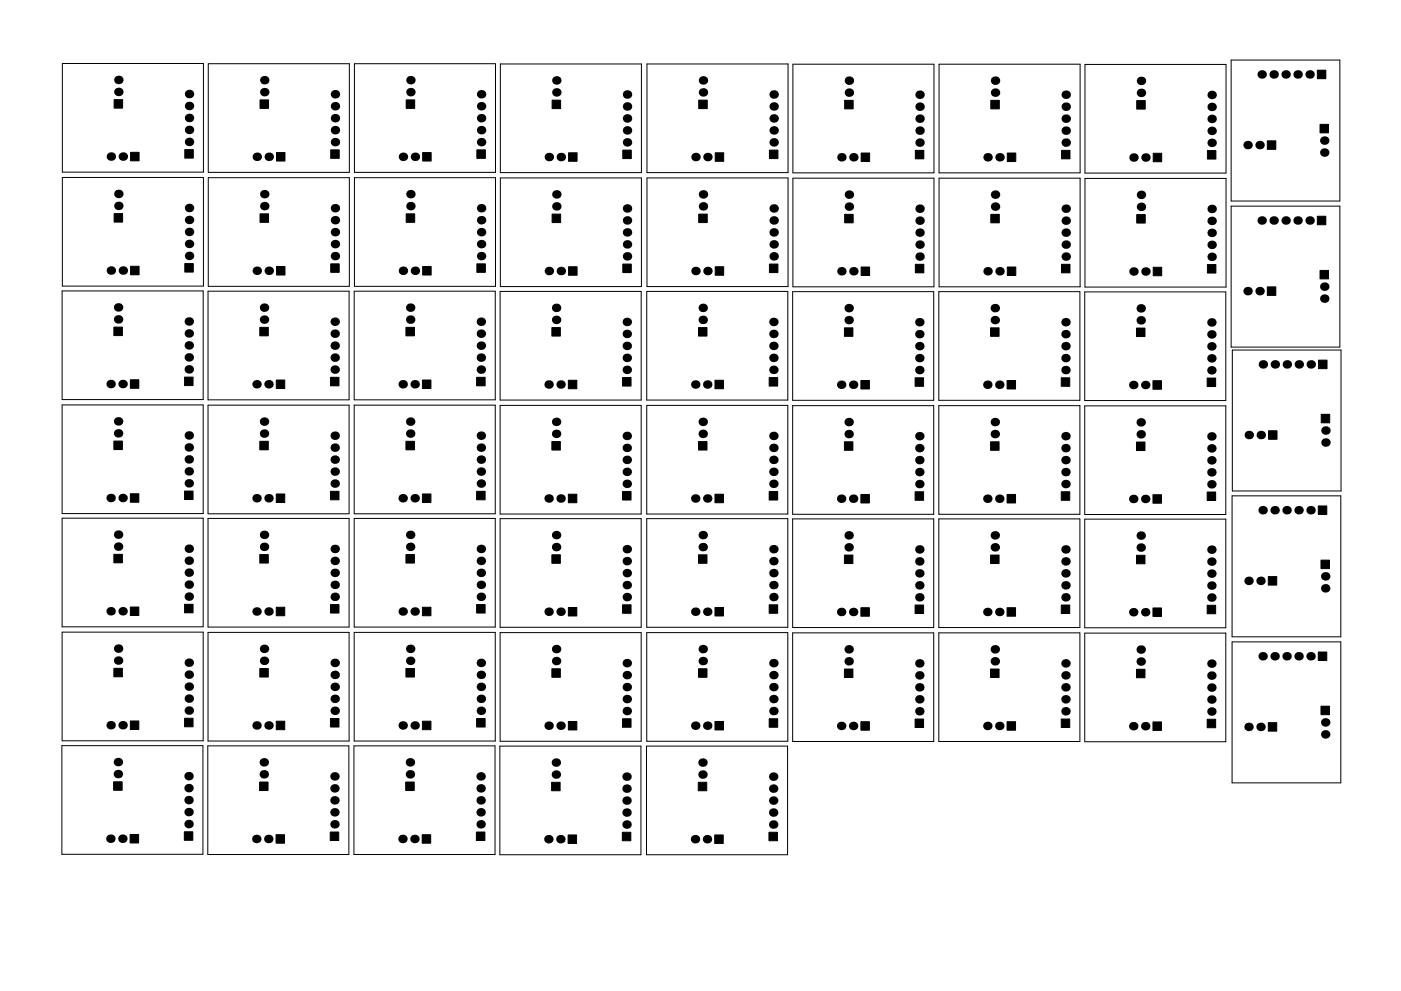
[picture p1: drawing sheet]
<svg xmlns="http://www.w3.org/2000/svg" width="297mm" height="210mm" viewBox="0 0 297 210" stroke-linecap="round" stroke-linejoin="round" font-family="sans-serif">
<g fill="none" stroke="#000" stroke-width=".21">
<path d="M13.2 13.5h29.9v23h-29.9zM44.2 13.5h29.9v23.1h-29.9zM75.1 13.5h30v23.1h-30zM106.1 13.6h29.9v23h-29.9zM137.2 13.6h29.9v23h-29.9zM168.1 13.6h29.9v23.1h-29.9zM199.1 13.6h29.9v23.1h-29.9zM230 13.7h29.9v23h-29.9zM261 12.7h23.1v30h-23.1zM13.2 37.6h29.9v23.1h-29.9zM44.2 37.7h29.9v23.1h-29.9zM75.1 37.7h30v23.1h-30z"/>
<path d="M106.1 37.8h29.9v23h-29.9zM137.2 37.8h29.9v23h-29.9zM168.1 37.8h29.9v23.1h-29.9zM199.1 37.8h29.9v23.1h-29.9zM230 37.9h29.9v23h-29.9zM261 43.7h23.1v29.9h-23.1zM13.2 61.7h29.9v23.1h-29.9zM44.1 61.8h29.9v23h-29.9zM75.1 61.8h29.9v23h-29.9zM106 61.8h29.9v23.1h-29.9zM137.1 61.8h29.9v23.1h-29.9zM168.1 61.9h29.9v23h-29.9z"/>
<path d="M199 61.9h30v23h-30zM230 61.9h29.9v23.1h-29.9zM261.3 74.3h23v29.9h-23zM13.2 85.9h29.9v23.1h-29.9zM44.1 86h29.9v23h-29.9zM75.1 86h29.9v23h-29.9zM106 86h29.9v23.1h-29.9zM137.1 86h29.9v23.1h-29.9zM168.1 86.1h29.9v23h-29.9zM199 86.1h30v23h-30zM230 86.1h29.9v23.1h-29.9zM13.2 109.9h29.9v23.1h-29.9z"/>
<path d="M44.1 110h29.9v23h-29.9zM75.1 110h29.9v23h-29.9zM106 110h29.9v23.1h-29.9zM137.1 110h29.9v23.1h-29.9zM168.1 110.1h29.9v23h-29.9zM199 110.1h30v23h-30zM230 110.1h29.9v23.1h-29.9zM261.2 105.2h23.1v29.9h-23.1zM13.2 134.1h29.9v23.1h-29.9zM44.1 134.2h29.9v23h-29.9zM75.1 134.2h29.9v23h-29.9zM106 134.2h29.9v23.1h-29.9z"/>
<path d="M137.1 134.2h29.9v23.1h-29.9zM168.1 134.3h29.9v23h-29.9zM199 134.3h30v23h-30zM230 134.3h29.9v23.1h-29.9zM261.2 136.2h23.1v29.9h-23.1zM13.1 158.2h29.9v23h-29.9zM44.1 158.2h29.9v23.1h-29.9zM75 158.2h30v23.1h-30zM106 158.3h29.9v23.1h-29.9zM137.1 158.3h29.9v23.1h-29.9z"/>
</g>
<g fill="#000" stroke="#000" stroke-width=".21">
<path d="M279.3 14.9h1.8v1.8h-1.8zM24.2 21.1h1.8v1.8h-1.8zM27.7 32.3h1.8v1.8h-1.8zM39.2 31.7h1.8v1.8h-1.8zM55.1 21.2h1.8v1.8h-1.8zM58.6 32.4h1.8v1.8h-1.8zM70.1 31.8h1.8v1.8h-1.8zM86.1 21.2h1.8v1.8h-1.8zM89.6 32.4h1.8v1.8h-1.8zM101.1 31.8h1.8v1.8h-1.8zM117.1 21.2h1.8v1.8h-1.8zM120.6 32.4h1.8v1.8h-1.8z"/>
<path d="M132 31.8h1.8v1.8h-1.8zM148.1 21.2h1.8v1.8h-1.8zM151.6 32.4h1.8v1.8h-1.8zM163.1 31.8h1.8v1.8h-1.8zM179.1 21.3h1.8v1.8h-1.8zM182.6 32.5h1.8v1.8h-1.8zM194.1 31.9h1.8v1.8h-1.8zM210.1 21.3h1.8v1.8h-1.8zM213.6 32.5h1.8v1.8h-1.8zM225.1 31.9h1.8v1.8h-1.8zM241 21.3h1.8v1.8h-1.8zM244.5 32.5h1.8v1.8h-1.8z"/>
<path d="M256 31.9h1.8v1.8h-1.8zM268.7 29.9h1.8v1.8h-1.8zM279.9 26.4h1.8v1.8h-1.8zM24.2 45.3h1.8v1.8h-1.8zM27.7 56.5h1.8v1.8h-1.8zM39.2 55.9h1.8v1.8h-1.8zM55.1 45.4h1.8v1.8h-1.8zM58.6 56.5h1.8v1.8h-1.8zM70.1 56h1.8v1.8h-1.8zM86.1 45.4h1.8v1.8h-1.8zM89.6 56.5h1.8v1.8h-1.8zM101.1 56h1.8v1.8h-1.8z"/>
<path d="M117.1 45.4h1.8v1.8h-1.8zM120.6 56.6h1.8v1.8h-1.8zM132 56h1.8v1.8h-1.8zM148.1 45.4h1.8v1.8h-1.8zM151.6 56.6h1.8v1.8h-1.8zM163.1 56h1.8v1.8h-1.8zM179.1 45.5h1.8v1.8h-1.8zM182.6 56.7h1.8v1.8h-1.8zM194.1 56.1h1.8v1.8h-1.8zM210.1 45.5h1.8v1.8h-1.8zM213.6 56.7h1.8v1.8h-1.8zM225.1 56.1h1.8v1.8h-1.8z"/>
<path d="M241 45.5h1.8v1.8h-1.8zM244.5 56.7h1.8v1.8h-1.8zM256 56.1h1.8v1.8h-1.8zM279.3 45.9h1.8v1.8h-1.8zM279.9 57.4h1.8v1.8h-1.8zM24.1 69.4h1.8v1.8h-1.8zM55.1 69.5h1.8v1.8h-1.8zM86.1 69.5h1.8v1.8h-1.8zM117 69.5h1.8v1.8h-1.8zM148.1 69.5h1.8v1.8h-1.8zM179 69.6h1.8v1.8h-1.8zM210 69.6h1.8v1.8h-1.8z"/>
<path d="M241 69.6h1.8v1.8h-1.8zM268.7 60.9h1.8v1.8h-1.8zM279.6 76.4h1.8v1.8h-1.8zM24.1 93.6h1.8v1.8h-1.8zM27.6 80.6h1.8v1.8h-1.8zM39.1 80h1.8v1.8h-1.8zM55.1 93.6h1.8v1.8h-1.8zM58.6 80.6h1.8v1.8h-1.8zM70.1 80.1h1.8v1.8h-1.8zM86.1 93.6h1.8v1.8h-1.8zM89.6 80.6h1.8v1.8h-1.8zM101.1 80.1h1.8v1.8h-1.8z"/>
<path d="M117 93.7h1.8v1.8h-1.8zM120.5 80.7h1.8v1.8h-1.8zM132 80.1h1.8v1.8h-1.8zM148.1 93.7h1.8v1.8h-1.8zM151.6 80.7h1.8v1.8h-1.8zM163.1 80.1h1.8v1.8h-1.8zM179 93.7h1.8v1.8h-1.8zM182.5 80.7h1.8v1.8h-1.8zM194 80.2h1.8v1.8h-1.8zM210 93.7h1.8v1.8h-1.8zM213.5 80.7h1.8v1.8h-1.8zM225 80.2h1.8v1.8h-1.8z"/>
<path d="M241 93.8h1.8v1.8h-1.8zM244.5 80.8h1.8v1.8h-1.8zM255.9 80.2h1.8v1.8h-1.8zM269 91.4h1.7v1.8h-1.7zM280.1 87.9h1.8v1.8h-1.8zM24.1 117.6h1.8v1.8h-1.8zM27.6 104.8h1.8v1.8h-1.8zM39.1 104.2h1.8v1.8h-1.8zM55.1 117.7h1.8v1.8h-1.8zM58.6 104.8h1.8v1.8h-1.8zM70.1 104.2h1.8v1.8h-1.8zM86.1 117.7h1.8v1.8h-1.8z"/>
<path d="M89.6 104.8h1.8v1.8h-1.8zM101.1 104.2h1.8v1.8h-1.8zM117 117.7h1.8v1.8h-1.8zM120.5 104.9h1.8v1.8h-1.8zM132 104.3h1.8v1.8h-1.8zM148.1 117.7h1.8v1.8h-1.8zM151.6 104.9h1.8v1.8h-1.8zM163.1 104.3h1.8v1.8h-1.8zM179 117.8h1.8v1.8h-1.8zM182.5 104.9h1.8v1.8h-1.8zM194 104.3h1.8v1.8h-1.8zM210 117.8h1.8v1.8h-1.8z"/>
<path d="M213.5 104.9h1.8v1.8h-1.8zM225 104.3h1.8v1.8h-1.8zM241 117.8h1.8v1.8h-1.8zM244.5 105h1.8v1.8h-1.8zM255.9 104.4h1.8v1.8h-1.8zM279.5 107.3h1.8v1.8h-1.8zM27.6 128.8h1.8v1.8h-1.8zM39.1 128.2h1.8v1.8h-1.8zM58.6 128.8h1.8v1.8h-1.8zM70.1 128.3h1.8v1.8h-1.8zM89.6 128.8h1.8v1.8h-1.8zM101.1 128.3h1.8v1.8h-1.8z"/>
<path d="M120.5 128.9h1.8v1.8h-1.8zM132 128.3h1.8v1.8h-1.8zM151.6 128.9h1.8v1.8h-1.8zM163.1 128.3h1.8v1.8h-1.8zM182.5 128.9h1.8v1.8h-1.8zM194 128.4h1.8v1.8h-1.8zM213.5 128.9h1.8v1.8h-1.8zM225 128.4h1.8v1.8h-1.8zM244.5 129h1.8v1.8h-1.8zM255.9 128.4h1.8v1.8h-1.8zM268.9 122.3h1.8v1.8h-1.8zM279.5 138.3h1.8v1.8h-1.8z"/>
<path d="M280.1 118.8h1.8v1.8h-1.8zM24.1 141.8h1.8v1.8h-1.8zM27.6 153h1.8v1.8h-1.8zM39.1 152.4h1.8v1.8h-1.8zM55.1 141.8h1.8v1.8h-1.8zM58.6 153h1.8v1.8h-1.8zM70.1 152.4h1.8v1.8h-1.8zM86.1 141.8h1.8v1.8h-1.8zM89.6 153h1.8v1.8h-1.8zM101.1 152.4h1.8v1.8h-1.8zM117 141.9h1.8v1.8h-1.8zM120.5 153.1h1.8v1.8h-1.8z"/>
<path d="M132 152.5h1.8v1.8h-1.8zM148.1 141.9h1.8v1.8h-1.8zM151.6 153.1h1.8v1.8h-1.8zM163.1 152.5h1.8v1.8h-1.8zM179 141.9h1.8v1.8h-1.8zM182.5 153.1h1.8v1.8h-1.8zM194 152.5h1.8v1.8h-1.8zM210 141.9h1.8v1.8h-1.8zM213.5 153.1h1.8v1.8h-1.8zM225 152.5h1.8v1.8h-1.8zM241 142h1.8v1.8h-1.8zM244.5 153.2h1.8v1.8h-1.8z"/>
<path d="M255.9 152.6h1.8v1.8h-1.8zM268.9 153.3h1.8v1.8h-1.8zM280.1 149.8h1.8v1.8h-1.8zM24.1 165.9h1.8v1.8h-1.8zM27.6 177h1.8v1.8h-1.8zM39.1 176.5h1.8v1.8h-1.8zM55 165.9h1.8v1.8h-1.8zM58.5 177.1h1.8v1.8h-1.8zM70 176.5h1.8v1.8h-1.8zM86 165.9h1.8v1.8h-1.8zM89.5 177.1h1.8v1.8h-1.8zM101 176.5h1.8v1.8h-1.8z"/>
<path d="M117 166h1.8v1.8h-1.8zM120.4 177.1h1.8v1.8h-1.8zM131.9 176.6h1.8v1.8h-1.8zM148 166h1.8v1.8h-1.8zM151.5 177.1h1.8v1.8h-1.8zM163 176.6h1.8v1.8h-1.8z"/>
</g>
<g fill="#000">
<circle cx="25.1" cy="17" r=".9"/>
<circle cx="25.1" cy="19.5" r=".9"/>
<circle cx="40.1" cy="19.9" r=".9"/>
<circle cx="56" cy="19.6" r=".9"/>
<circle cx="56" cy="17" r=".9"/>
<circle cx="71" cy="20" r=".9"/>
<circle cx="87" cy="17" r=".9"/>
<circle cx="87" cy="19.6" r=".9"/>
<circle cx="102" cy="20" r=".9"/>
<circle cx="118" cy="17.1" r=".9"/>
<circle cx="118" cy="19.6" r=".9"/>
<circle cx="149" cy="19.6" r=".9"/>
<circle cx="149" cy="17.1" r=".9"/>
<circle cx="180" cy="17.1" r=".9"/>
<circle cx="180" cy="19.7" r=".9"/>
<circle cx="211" cy="19.7" r=".9"/>
<circle cx="211" cy="17.1" r=".9"/>
<circle cx="241.9" cy="19.7" r=".9"/>
<circle cx="241.9" cy="17.2" r=".9"/>
<circle cx="267.5" cy="15.8" r=".9"/>
<circle cx="270" cy="15.8" r=".9"/>
<circle cx="272.6" cy="15.8" r=".9"/>
<circle cx="275.1" cy="15.8" r=".9"/>
<circle cx="277.7" cy="15.8" r=".9"/>
<circle cx="23.5" cy="33.2" r=".9"/>
<circle cx="26" cy="33.2" r=".9"/>
<circle cx="40.1" cy="22.5" r=".9"/>
<circle cx="40.1" cy="25" r=".9"/>
<circle cx="40.1" cy="27.6" r=".9"/>
<circle cx="40.1" cy="30.1" r=".9"/>
<circle cx="54.4" cy="33.3" r=".9"/>
<circle cx="57" cy="33.3" r=".9"/>
<circle cx="71" cy="22.5" r=".9"/>
<circle cx="71" cy="27.6" r=".9"/>
<circle cx="71" cy="30.2" r=".9"/>
<circle cx="71" cy="25.1" r=".9"/>
<circle cx="85.4" cy="33.3" r=".9"/>
<circle cx="88" cy="33.3" r=".9"/>
<circle cx="102" cy="30.2" r=".9"/>
<circle cx="102" cy="27.6" r=".9"/>
<circle cx="102" cy="25.1" r=".9"/>
<circle cx="102" cy="22.5" r=".9"/>
<circle cx="116.4" cy="33.3" r=".9"/>
<circle cx="118.9" cy="33.3" r=".9"/>
<circle cx="132.9" cy="27.7" r=".9"/>
<circle cx="132.9" cy="22.6" r=".9"/>
<circle cx="132.9" cy="20" r=".9"/>
<circle cx="132.9" cy="25.1" r=".9"/>
<circle cx="132.9" cy="30.2" r=".9"/>
<circle cx="147.5" cy="33.3" r=".9"/>
<circle cx="150" cy="33.3" r=".9"/>
<circle cx="164" cy="27.7" r=".9"/>
<circle cx="164" cy="22.6" r=".9"/>
<circle cx="164" cy="30.2" r=".9"/>
<circle cx="164" cy="20" r=".9"/>
<circle cx="164" cy="25.1" r=".9"/>
<circle cx="178.4" cy="33.4" r=".9"/>
<circle cx="180.9" cy="33.4" r=".9"/>
<circle cx="195" cy="30.3" r=".9"/>
<circle cx="195" cy="22.6" r=".9"/>
<circle cx="195" cy="27.7" r=".9"/>
<circle cx="195" cy="20.1" r=".9"/>
<circle cx="195" cy="25.2" r=".9"/>
<circle cx="209.4" cy="33.4" r=".9"/>
<circle cx="211.9" cy="33.4" r=".9"/>
<circle cx="226" cy="22.6" r=".9"/>
<circle cx="226" cy="20.1" r=".9"/>
<circle cx="226" cy="25.2" r=".9"/>
<circle cx="226" cy="27.7" r=".9"/>
<circle cx="226" cy="30.3" r=".9"/>
<circle cx="240.3" cy="33.4" r=".9"/>
<circle cx="242.9" cy="33.4" r=".9"/>
<circle cx="256.9" cy="27.8" r=".9"/>
<circle cx="256.9" cy="22.7" r=".9"/>
<circle cx="256.9" cy="20.1" r=".9"/>
<circle cx="256.9" cy="25.2" r=".9"/>
<circle cx="256.9" cy="30.3" r=".9"/>
<circle cx="264.5" cy="30.8" r=".9"/>
<circle cx="267.1" cy="30.8" r=".9"/>
<circle cx="280.8" cy="29.8" r=".9"/>
<circle cx="280.8" cy="32.4" r=".9"/>
<circle cx="23.5" cy="57.4" r=".9"/>
<circle cx="25.1" cy="43.7" r=".9"/>
<circle cx="25.1" cy="41.1" r=".9"/>
<circle cx="26" cy="57.4" r=".9"/>
<circle cx="40.1" cy="51.7" r=".9"/>
<circle cx="40.1" cy="49.2" r=".9"/>
<circle cx="40.1" cy="46.7" r=".9"/>
<circle cx="40.1" cy="44.1" r=".9"/>
<circle cx="40.1" cy="54.3" r=".9"/>
<circle cx="54.4" cy="57.4" r=".9"/>
<circle cx="56" cy="41.2" r=".9"/>
<circle cx="56" cy="43.7" r=".9"/>
<circle cx="57" cy="57.4" r=".9"/>
<circle cx="71" cy="44.2" r=".9"/>
<circle cx="71" cy="46.7" r=".9"/>
<circle cx="71" cy="51.8" r=".9"/>
<circle cx="71" cy="54.3" r=".9"/>
<circle cx="71" cy="49.3" r=".9"/>
<circle cx="85.4" cy="57.4" r=".9"/>
<circle cx="87" cy="41.2" r=".9"/>
<circle cx="87" cy="43.7" r=".9"/>
<circle cx="88" cy="57.4" r=".9"/>
<circle cx="102" cy="49.3" r=".9"/>
<circle cx="102" cy="44.2" r=".9"/>
<circle cx="102" cy="51.8" r=".9"/>
<circle cx="102" cy="46.7" r=".9"/>
<circle cx="102" cy="54.3" r=".9"/>
<circle cx="116.4" cy="57.5" r=".9"/>
<circle cx="118" cy="43.8" r=".9"/>
<circle cx="118" cy="41.2" r=".9"/>
<circle cx="118.9" cy="57.5" r=".9"/>
<circle cx="132.9" cy="54.4" r=".9"/>
<circle cx="132.9" cy="46.8" r=".9"/>
<circle cx="132.9" cy="44.2" r=".9"/>
<circle cx="132.9" cy="49.3" r=".9"/>
<circle cx="132.9" cy="51.8" r=".9"/>
<circle cx="147.5" cy="57.5" r=".9"/>
<circle cx="149" cy="41.2" r=".9"/>
<circle cx="149" cy="43.8" r=".9"/>
<circle cx="150" cy="57.5" r=".9"/>
<circle cx="164" cy="51.8" r=".9"/>
<circle cx="164" cy="54.4" r=".9"/>
<circle cx="164" cy="44.2" r=".9"/>
<circle cx="164" cy="46.8" r=".9"/>
<circle cx="164" cy="49.3" r=".9"/>
<circle cx="178.4" cy="57.6" r=".9"/>
<circle cx="180" cy="41.3" r=".9"/>
<circle cx="180" cy="43.8" r=".9"/>
<circle cx="180.9" cy="57.6" r=".9"/>
<circle cx="195" cy="49.4" r=".9"/>
<circle cx="195" cy="51.9" r=".9"/>
<circle cx="195" cy="46.8" r=".9"/>
<circle cx="195" cy="44.3" r=".9"/>
<circle cx="195" cy="54.4" r=".9"/>
<circle cx="209.4" cy="57.6" r=".9"/>
<circle cx="211" cy="43.8" r=".9"/>
<circle cx="211" cy="41.3" r=".9"/>
<circle cx="211.9" cy="57.6" r=".9"/>
<circle cx="226" cy="54.4" r=".9"/>
<circle cx="226" cy="51.9" r=".9"/>
<circle cx="226" cy="49.4" r=".9"/>
<circle cx="226" cy="46.8" r=".9"/>
<circle cx="226" cy="44.3" r=".9"/>
<circle cx="240.3" cy="57.6" r=".9"/>
<circle cx="241.9" cy="43.9" r=".9"/>
<circle cx="241.9" cy="41.3" r=".9"/>
<circle cx="242.9" cy="57.6" r=".9"/>
<circle cx="256.9" cy="46.9" r=".9"/>
<circle cx="256.9" cy="44.3" r=".9"/>
<circle cx="256.9" cy="49.4" r=".9"/>
<circle cx="256.9" cy="52" r=".9"/>
<circle cx="256.9" cy="54.5" r=".9"/>
<circle cx="267.5" cy="46.8" r=".9"/>
<circle cx="270" cy="46.8" r=".9"/>
<circle cx="272.6" cy="46.8" r=".9"/>
<circle cx="275.1" cy="46.8" r=".9"/>
<circle cx="277.7" cy="46.8" r=".9"/>
<circle cx="25" cy="65.2" r=".9"/>
<circle cx="25" cy="67.8" r=".9"/>
<circle cx="40" cy="70.7" r=".9"/>
<circle cx="40" cy="75.8" r=".9"/>
<circle cx="40" cy="73.3" r=".9"/>
<circle cx="40" cy="68.2" r=".9"/>
<circle cx="40" cy="78.4" r=".9"/>
<circle cx="56" cy="67.8" r=".9"/>
<circle cx="56" cy="65.3" r=".9"/>
<circle cx="71" cy="68.3" r=".9"/>
<circle cx="71" cy="70.8" r=".9"/>
<circle cx="71" cy="73.3" r=".9"/>
<circle cx="71" cy="75.9" r=".9"/>
<circle cx="71" cy="78.4" r=".9"/>
<circle cx="87" cy="67.8" r=".9"/>
<circle cx="87" cy="65.3" r=".9"/>
<circle cx="102" cy="70.8" r=".9"/>
<circle cx="102" cy="68.3" r=".9"/>
<circle cx="102" cy="73.3" r=".9"/>
<circle cx="102" cy="75.9" r=".9"/>
<circle cx="102" cy="78.4" r=".9"/>
<circle cx="117.9" cy="65.3" r=".9"/>
<circle cx="117.9" cy="67.9" r=".9"/>
<circle cx="132.9" cy="68.3" r=".9"/>
<circle cx="132.9" cy="78.5" r=".9"/>
<circle cx="132.9" cy="75.9" r=".9"/>
<circle cx="132.9" cy="73.4" r=".9"/>
<circle cx="132.9" cy="70.8" r=".9"/>
<circle cx="149" cy="67.9" r=".9"/>
<circle cx="149" cy="65.3" r=".9"/>
<circle cx="164" cy="73.4" r=".9"/>
<circle cx="164" cy="75.9" r=".9"/>
<circle cx="164" cy="78.5" r=".9"/>
<circle cx="164" cy="70.8" r=".9"/>
<circle cx="164" cy="68.3" r=".9"/>
<circle cx="179.9" cy="67.9" r=".9"/>
<circle cx="179.9" cy="65.4" r=".9"/>
<circle cx="194.9" cy="76" r=".9"/>
<circle cx="194.9" cy="68.4" r=".9"/>
<circle cx="194.9" cy="78.5" r=".9"/>
<circle cx="194.9" cy="73.4" r=".9"/>
<circle cx="194.9" cy="70.9" r=".9"/>
<circle cx="210.9" cy="65.4" r=".9"/>
<circle cx="210.9" cy="67.9" r=".9"/>
<circle cx="225.9" cy="73.4" r=".9"/>
<circle cx="225.9" cy="70.9" r=".9"/>
<circle cx="225.9" cy="78.5" r=".9"/>
<circle cx="225.9" cy="76" r=".9"/>
<circle cx="225.9" cy="68.4" r=".9"/>
<circle cx="241.9" cy="68" r=".9"/>
<circle cx="241.9" cy="65.4" r=".9"/>
<circle cx="256.8" cy="73.5" r=".9"/>
<circle cx="256.8" cy="70.9" r=".9"/>
<circle cx="256.8" cy="68.4" r=".9"/>
<circle cx="256.8" cy="78.6" r=".9"/>
<circle cx="256.8" cy="76" r=".9"/>
<circle cx="264.5" cy="61.8" r=".9"/>
<circle cx="267.1" cy="61.8" r=".9"/>
<circle cx="267.8" cy="77.3" r=".9"/>
<circle cx="270.3" cy="77.3" r=".9"/>
<circle cx="272.8" cy="77.3" r=".9"/>
<circle cx="275.4" cy="77.3" r=".9"/>
<circle cx="277.9" cy="77.3" r=".9"/>
<circle cx="280.8" cy="60.8" r=".9"/>
<circle cx="280.8" cy="63.4" r=".9"/>
<circle cx="23.5" cy="81.5" r=".9"/>
<circle cx="25" cy="91.9" r=".9"/>
<circle cx="25" cy="89.4" r=".9"/>
<circle cx="26" cy="81.5" r=".9"/>
<circle cx="40" cy="97.5" r=".9"/>
<circle cx="40" cy="94.9" r=".9"/>
<circle cx="40" cy="92.4" r=".9"/>
<circle cx="54.4" cy="81.5" r=".9"/>
<circle cx="56" cy="89.5" r=".9"/>
<circle cx="56" cy="92" r=".9"/>
<circle cx="56.9" cy="81.5" r=".9"/>
<circle cx="71" cy="97.5" r=".9"/>
<circle cx="71" cy="95" r=".9"/>
<circle cx="71" cy="92.4" r=".9"/>
<circle cx="85.4" cy="81.5" r=".9"/>
<circle cx="87" cy="92" r=".9"/>
<circle cx="87" cy="89.5" r=".9"/>
<circle cx="87.9" cy="81.5" r=".9"/>
<circle cx="102" cy="92.4" r=".9"/>
<circle cx="102" cy="95" r=".9"/>
<circle cx="102" cy="97.5" r=".9"/>
<circle cx="116.3" cy="81.6" r=".9"/>
<circle cx="117.9" cy="89.5" r=".9"/>
<circle cx="117.9" cy="92" r=".9"/>
<circle cx="118.9" cy="81.6" r=".9"/>
<circle cx="132.9" cy="92.5" r=".9"/>
<circle cx="132.9" cy="95" r=".9"/>
<circle cx="132.9" cy="97.6" r=".9"/>
<circle cx="147.4" cy="81.6" r=".9"/>
<circle cx="149" cy="89.5" r=".9"/>
<circle cx="149" cy="92" r=".9"/>
<circle cx="149.9" cy="81.6" r=".9"/>
<circle cx="164" cy="97.6" r=".9"/>
<circle cx="164" cy="92.5" r=".9"/>
<circle cx="164" cy="95" r=".9"/>
<circle cx="178.3" cy="81.6" r=".9"/>
<circle cx="179.9" cy="89.6" r=".9"/>
<circle cx="179.9" cy="92.1" r=".9"/>
<circle cx="180.9" cy="81.6" r=".9"/>
<circle cx="194.9" cy="92.5" r=".9"/>
<circle cx="194.9" cy="97.6" r=".9"/>
<circle cx="194.9" cy="95.1" r=".9"/>
<circle cx="209.3" cy="81.6" r=".9"/>
<circle cx="210.9" cy="92.1" r=".9"/>
<circle cx="210.9" cy="89.6" r=".9"/>
<circle cx="211.9" cy="81.6" r=".9"/>
<circle cx="225.9" cy="92.5" r=".9"/>
<circle cx="225.9" cy="95.1" r=".9"/>
<circle cx="225.9" cy="97.6" r=".9"/>
<circle cx="240.3" cy="81.7" r=".9"/>
<circle cx="241.9" cy="92.1" r=".9"/>
<circle cx="241.9" cy="89.6" r=".9"/>
<circle cx="242.8" cy="81.7" r=".9"/>
<circle cx="256.8" cy="95.1" r=".9"/>
<circle cx="256.8" cy="92.6" r=".9"/>
<circle cx="256.8" cy="97.7" r=".9"/>
<circle cx="264.8" cy="92.3" r=".9"/>
<circle cx="267.3" cy="92.3" r=".9"/>
<circle cx="281" cy="93.9" r=".9"/>
<circle cx="281" cy="91.3" r=".9"/>
<circle cx="23.5" cy="105.7" r=".9"/>
<circle cx="25" cy="113.4" r=".9"/>
<circle cx="25" cy="116" r=".9"/>
<circle cx="26" cy="105.7" r=".9"/>
<circle cx="40" cy="100" r=".9"/>
<circle cx="40" cy="119" r=".9"/>
<circle cx="40" cy="116.4" r=".9"/>
<circle cx="40" cy="102.5" r=".9"/>
<circle cx="54.4" cy="105.7" r=".9"/>
<circle cx="56" cy="116" r=".9"/>
<circle cx="56" cy="113.5" r=".9"/>
<circle cx="56.9" cy="105.7" r=".9"/>
<circle cx="71" cy="116.5" r=".9"/>
<circle cx="71" cy="102.6" r=".9"/>
<circle cx="71" cy="119" r=".9"/>
<circle cx="71" cy="100.1" r=".9"/>
<circle cx="85.4" cy="105.7" r=".9"/>
<circle cx="87" cy="113.5" r=".9"/>
<circle cx="87" cy="116" r=".9"/>
<circle cx="87.9" cy="105.7" r=".9"/>
<circle cx="102" cy="116.5" r=".9"/>
<circle cx="102" cy="119" r=".9"/>
<circle cx="102" cy="102.6" r=".9"/>
<circle cx="102" cy="100.1" r=".9"/>
<circle cx="116.3" cy="105.8" r=".9"/>
<circle cx="117.9" cy="113.5" r=".9"/>
<circle cx="117.9" cy="116.1" r=".9"/>
<circle cx="118.9" cy="105.8" r=".9"/>
<circle cx="132.9" cy="119.1" r=".9"/>
<circle cx="132.9" cy="116.5" r=".9"/>
<circle cx="132.9" cy="100.1" r=".9"/>
<circle cx="132.9" cy="102.6" r=".9"/>
<circle cx="147.4" cy="105.8" r=".9"/>
<circle cx="149" cy="113.5" r=".9"/>
<circle cx="149" cy="116.1" r=".9"/>
<circle cx="149.9" cy="105.8" r=".9"/>
<circle cx="164" cy="116.5" r=".9"/>
<circle cx="164" cy="102.6" r=".9"/>
<circle cx="164" cy="100.1" r=".9"/>
<circle cx="164" cy="119.1" r=".9"/>
<circle cx="178.3" cy="105.8" r=".9"/>
<circle cx="179.9" cy="113.6" r=".9"/>
<circle cx="179.9" cy="116.1" r=".9"/>
<circle cx="180.9" cy="105.8" r=".9"/>
<circle cx="194.9" cy="100.2" r=".9"/>
<circle cx="194.9" cy="102.7" r=".9"/>
<circle cx="194.9" cy="119.1" r=".9"/>
<circle cx="194.9" cy="116.6" r=".9"/>
<circle cx="209.3" cy="105.8" r=".9"/>
<circle cx="210.9" cy="116.1" r=".9"/>
<circle cx="210.9" cy="113.6" r=".9"/>
<circle cx="211.9" cy="105.8" r=".9"/>
<circle cx="225.9" cy="100.2" r=".9"/>
<circle cx="225.9" cy="102.7" r=".9"/>
<circle cx="225.9" cy="119.1" r=".9"/>
<circle cx="225.9" cy="116.6" r=".9"/>
<circle cx="240.3" cy="105.9" r=".9"/>
<circle cx="241.9" cy="113.6" r=".9"/>
<circle cx="241.9" cy="116.2" r=".9"/>
<circle cx="242.8" cy="105.9" r=".9"/>
<circle cx="256.8" cy="119.2" r=".9"/>
<circle cx="256.8" cy="102.8" r=".9"/>
<circle cx="256.8" cy="100.2" r=".9"/>
<circle cx="256.8" cy="116.6" r=".9"/>
<circle cx="267.7" cy="108.2" r=".9"/>
<circle cx="270.2" cy="108.2" r=".9"/>
<circle cx="272.8" cy="108.2" r=".9"/>
<circle cx="275.3" cy="108.2" r=".9"/>
<circle cx="277.9" cy="108.2" r=".9"/>
<circle cx="23.5" cy="129.7" r=".9"/>
<circle cx="25" cy="137.6" r=".9"/>
<circle cx="26" cy="129.7" r=".9"/>
<circle cx="40" cy="124" r=".9"/>
<circle cx="40" cy="121.5" r=".9"/>
<circle cx="40" cy="126.6" r=".9"/>
<circle cx="54.4" cy="129.7" r=".9"/>
<circle cx="56" cy="137.7" r=".9"/>
<circle cx="56.9" cy="129.7" r=".9"/>
<circle cx="71" cy="126.6" r=".9"/>
<circle cx="71" cy="121.5" r=".9"/>
<circle cx="71" cy="124.1" r=".9"/>
<circle cx="85.4" cy="129.7" r=".9"/>
<circle cx="87" cy="137.7" r=".9"/>
<circle cx="87.9" cy="129.7" r=".9"/>
<circle cx="102" cy="121.5" r=".9"/>
<circle cx="102" cy="124.1" r=".9"/>
<circle cx="102" cy="126.6" r=".9"/>
<circle cx="116.3" cy="129.8" r=".9"/>
<circle cx="117.9" cy="137.7" r=".9"/>
<circle cx="118.9" cy="129.8" r=".9"/>
<circle cx="132.9" cy="121.6" r=".9"/>
<circle cx="132.9" cy="126.7" r=".9"/>
<circle cx="132.9" cy="124.1" r=".9"/>
<circle cx="147.4" cy="129.8" r=".9"/>
<circle cx="149" cy="137.7" r=".9"/>
<circle cx="149.9" cy="129.8" r=".9"/>
<circle cx="164" cy="121.6" r=".9"/>
<circle cx="164" cy="126.7" r=".9"/>
<circle cx="164" cy="124.1" r=".9"/>
<circle cx="178.3" cy="129.8" r=".9"/>
<circle cx="179.9" cy="137.8" r=".9"/>
<circle cx="180.9" cy="129.8" r=".9"/>
<circle cx="194.9" cy="126.7" r=".9"/>
<circle cx="194.9" cy="121.6" r=".9"/>
<circle cx="194.9" cy="124.2" r=".9"/>
<circle cx="209.3" cy="129.8" r=".9"/>
<circle cx="210.9" cy="137.8" r=".9"/>
<circle cx="211.9" cy="129.8" r=".9"/>
<circle cx="225.9" cy="124.2" r=".9"/>
<circle cx="225.9" cy="121.6" r=".9"/>
<circle cx="225.9" cy="126.7" r=".9"/>
<circle cx="240.3" cy="129.9" r=".9"/>
<circle cx="241.9" cy="137.8" r=".9"/>
<circle cx="242.8" cy="129.9" r=".9"/>
<circle cx="256.8" cy="121.7" r=".9"/>
<circle cx="256.8" cy="124.2" r=".9"/>
<circle cx="256.8" cy="126.8" r=".9"/>
<circle cx="264.7" cy="123.2" r=".9"/>
<circle cx="267.3" cy="123.2" r=".9"/>
<circle cx="267.7" cy="139.2" r=".9"/>
<circle cx="270.2" cy="139.2" r=".9"/>
<circle cx="272.8" cy="139.2" r=".9"/>
<circle cx="275.3" cy="139.2" r=".9"/>
<circle cx="277.9" cy="139.2" r=".9"/>
<circle cx="281" cy="124.8" r=".9"/>
<circle cx="281" cy="122.3" r=".9"/>
<circle cx="23.5" cy="153.9" r=".9"/>
<circle cx="25" cy="140.2" r=".9"/>
<circle cx="26" cy="153.9" r=".9"/>
<circle cx="40" cy="145.7" r=".9"/>
<circle cx="40" cy="148.2" r=".9"/>
<circle cx="40" cy="143.1" r=".9"/>
<circle cx="40" cy="140.6" r=".9"/>
<circle cx="40" cy="150.8" r=".9"/>
<circle cx="54.4" cy="153.9" r=".9"/>
<circle cx="56" cy="140.2" r=".9"/>
<circle cx="56.9" cy="153.9" r=".9"/>
<circle cx="71" cy="150.8" r=".9"/>
<circle cx="71" cy="148.3" r=".9"/>
<circle cx="71" cy="145.7" r=".9"/>
<circle cx="71" cy="143.2" r=".9"/>
<circle cx="71" cy="140.6" r=".9"/>
<circle cx="85.4" cy="153.9" r=".9"/>
<circle cx="87" cy="140.2" r=".9"/>
<circle cx="87.9" cy="153.9" r=".9"/>
<circle cx="102" cy="143.2" r=".9"/>
<circle cx="102" cy="150.8" r=".9"/>
<circle cx="102" cy="148.3" r=".9"/>
<circle cx="102" cy="145.7" r=".9"/>
<circle cx="102" cy="140.6" r=".9"/>
<circle cx="116.3" cy="154" r=".9"/>
<circle cx="117.9" cy="140.3" r=".9"/>
<circle cx="118.9" cy="154" r=".9"/>
<circle cx="132.9" cy="145.8" r=".9"/>
<circle cx="132.9" cy="148.3" r=".9"/>
<circle cx="132.9" cy="143.2" r=".9"/>
<circle cx="132.9" cy="150.9" r=".9"/>
<circle cx="132.9" cy="140.7" r=".9"/>
<circle cx="147.4" cy="154" r=".9"/>
<circle cx="149" cy="140.3" r=".9"/>
<circle cx="149.9" cy="154" r=".9"/>
<circle cx="164" cy="145.8" r=".9"/>
<circle cx="164" cy="143.2" r=".9"/>
<circle cx="164" cy="150.9" r=".9"/>
<circle cx="164" cy="148.3" r=".9"/>
<circle cx="164" cy="140.7" r=".9"/>
<circle cx="178.3" cy="154" r=".9"/>
<circle cx="179.9" cy="140.3" r=".9"/>
<circle cx="180.9" cy="154" r=".9"/>
<circle cx="194.9" cy="143.3" r=".9"/>
<circle cx="194.9" cy="148.4" r=".9"/>
<circle cx="194.9" cy="150.9" r=".9"/>
<circle cx="194.9" cy="145.8" r=".9"/>
<circle cx="194.9" cy="140.7" r=".9"/>
<circle cx="209.3" cy="154" r=".9"/>
<circle cx="210.9" cy="140.3" r=".9"/>
<circle cx="211.9" cy="154" r=".9"/>
<circle cx="225.9" cy="150.9" r=".9"/>
<circle cx="225.9" cy="145.8" r=".9"/>
<circle cx="225.9" cy="143.3" r=".9"/>
<circle cx="225.9" cy="140.7" r=".9"/>
<circle cx="225.9" cy="148.4" r=".9"/>
<circle cx="240.3" cy="154.1" r=".9"/>
<circle cx="241.9" cy="140.4" r=".9"/>
<circle cx="242.8" cy="154.1" r=".9"/>
<circle cx="256.8" cy="148.4" r=".9"/>
<circle cx="256.8" cy="151" r=".9"/>
<circle cx="256.8" cy="145.9" r=".9"/>
<circle cx="256.8" cy="143.3" r=".9"/>
<circle cx="256.8" cy="140.8" r=".9"/>
<circle cx="264.7" cy="154.2" r=".9"/>
<circle cx="267.3" cy="154.2" r=".9"/>
<circle cx="281" cy="153.3" r=".9"/>
<circle cx="281" cy="155.8" r=".9"/>
<circle cx="23.4" cy="177.9" r=".9"/>
<circle cx="25" cy="161.7" r=".9"/>
<circle cx="25" cy="164.2" r=".9"/>
<circle cx="25.9" cy="177.9" r=".9"/>
<circle cx="40" cy="167.2" r=".9"/>
<circle cx="40" cy="169.8" r=".9"/>
<circle cx="40" cy="172.3" r=".9"/>
<circle cx="40" cy="174.8" r=".9"/>
<circle cx="40" cy="164.7" r=".9"/>
<circle cx="54.3" cy="178" r=".9"/>
<circle cx="55.9" cy="164.3" r=".9"/>
<circle cx="55.9" cy="161.7" r=".9"/>
<circle cx="56.9" cy="178" r=".9"/>
<circle cx="70.9" cy="174.9" r=".9"/>
<circle cx="70.9" cy="164.7" r=".9"/>
<circle cx="70.9" cy="172.3" r=".9"/>
<circle cx="70.9" cy="169.8" r=".9"/>
<circle cx="70.9" cy="167.3" r=".9"/>
<circle cx="85.3" cy="178" r=".9"/>
<circle cx="86.9" cy="164.3" r=".9"/>
<circle cx="86.9" cy="161.7" r=".9"/>
<circle cx="87.9" cy="178" r=".9"/>
<circle cx="101.9" cy="172.3" r=".9"/>
<circle cx="101.9" cy="174.9" r=".9"/>
<circle cx="101.9" cy="169.8" r=".9"/>
<circle cx="101.9" cy="164.7" r=".9"/>
<circle cx="101.9" cy="167.3" r=".9"/>
<circle cx="116.3" cy="178" r=".9"/>
<circle cx="117.9" cy="161.8" r=".9"/>
<circle cx="117.9" cy="164.3" r=".9"/>
<circle cx="118.8" cy="178" r=".9"/>
<circle cx="132.8" cy="174.9" r=".9"/>
<circle cx="132.8" cy="164.8" r=".9"/>
<circle cx="132.8" cy="172.4" r=".9"/>
<circle cx="132.8" cy="167.3" r=".9"/>
<circle cx="132.8" cy="169.9" r=".9"/>
<circle cx="147.4" cy="178" r=".9"/>
<circle cx="148.9" cy="164.3" r=".9"/>
<circle cx="148.9" cy="161.8" r=".9"/>
<circle cx="149.9" cy="178" r=".9"/>
<circle cx="163.9" cy="174.9" r=".9"/>
<circle cx="163.9" cy="172.4" r=".9"/>
<circle cx="163.9" cy="167.3" r=".9"/>
<circle cx="163.9" cy="164.8" r=".9"/>
<circle cx="163.9" cy="169.9" r=".9"/>
</g>
</svg>
